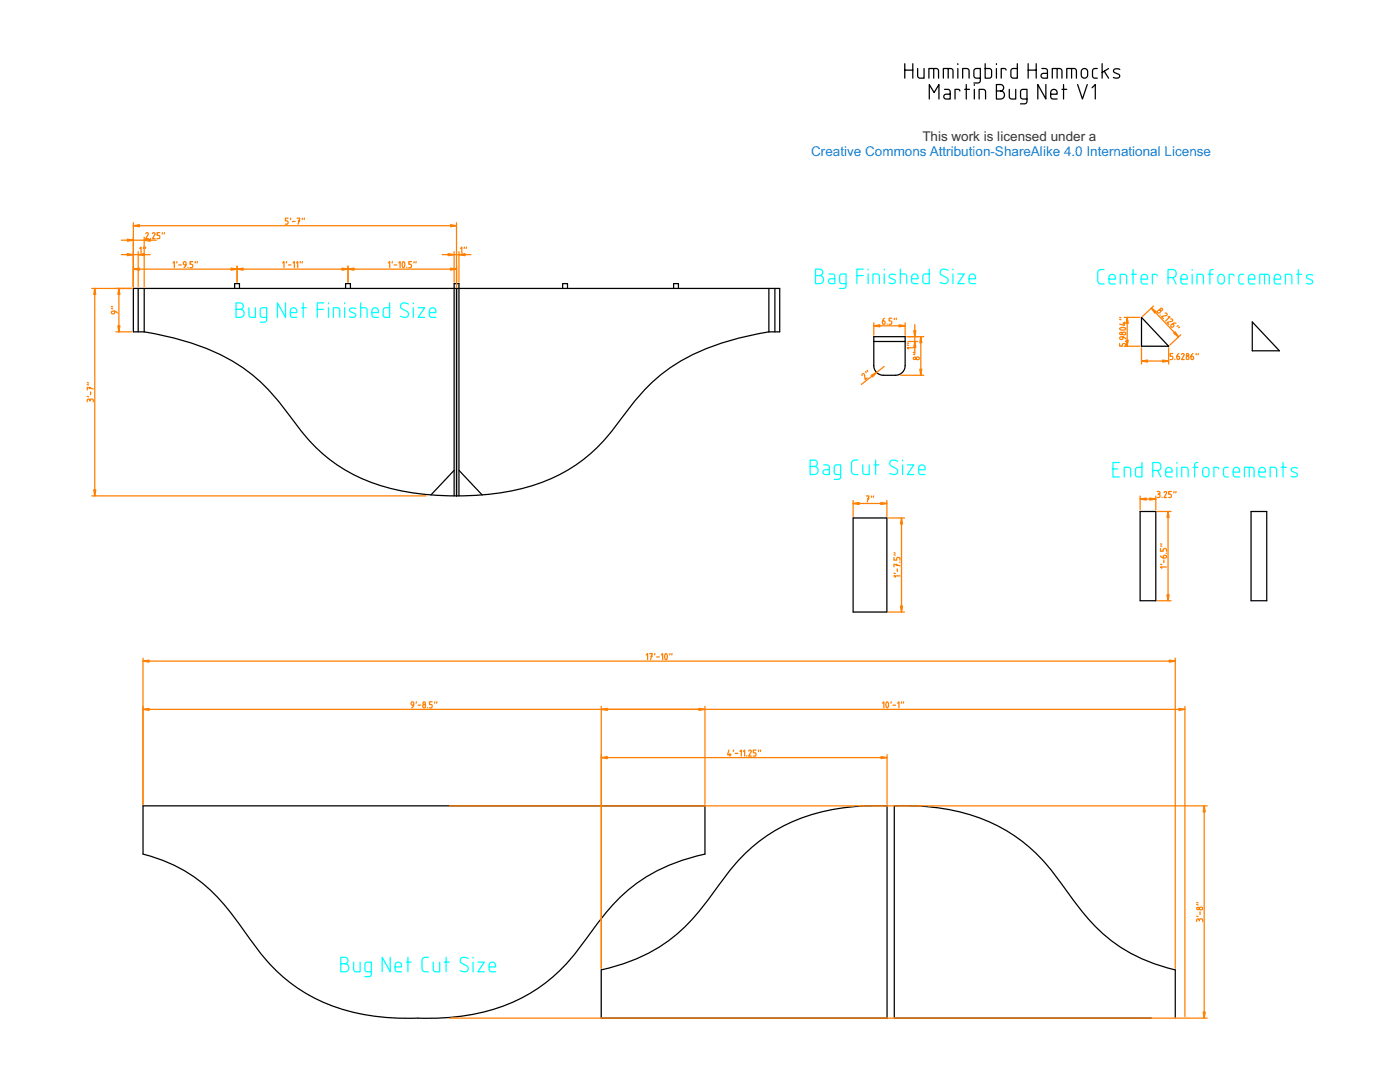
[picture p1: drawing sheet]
<svg xmlns="http://www.w3.org/2000/svg" width="279mm" height="216mm" viewBox="0 0 279 216" stroke-linecap="round" stroke-linejoin="round" font-family="sans-serif">
<defs><g id="words">
<text font-size="2.7" fill="#373737" x="184.1" y="28.2">This work is licensed under a</text>
<text font-size="2.7" fill="#1982d1" x="161.9" y="31.1">Creative Commons Attribution-ShareAlike 4.0 International License</text>
</g></defs>
<g fill="none" stroke="#000" stroke-width=".25">
<path d="M180.6 12.7v2.9M180.6 14h1.6M182.2 12.7v2.9M183.1 13.7v1.5l.2 .3 .3 .1h.8v-1.9M185.4 15.6v-1.9h1.5l.3 .1 .1 .3v1.5M185.5 19.8v-2.9l.9 1.6 1-1.6v2.9M186.3 13.7v1.9M188.3 15.6v-1.9h1.5l.3 .1 .1 .3v1.5M188.5 17.8l.8 .1 .3 .4v1.5l-1.1-.2-.2-.3 .2-.4 1.1-.1M189.2 13.7v1.9M191.2 12.7v.2M191.2 13.7v1.9"/>
<path d="M191.6 18.2l-.3-.4h-.7v2M192.1 15.6v-1.9h.9l.3 .2 .1 1.7M192.5 17.8h1M192.8 16.9v2.9M194.4 16.9v.1M194.4 17.8v2M195.4 19.8v-2h.9l.3 .2 .1 1.8M195.6 15.6h-.8l-.4-.3v-1.2l.2-.4h1v2.4l-.3 .4-.9 .1M196.6 12.7v2.9l1-.1 .3-.3-.1-1.3-.3-.2h-.9M198.9 18.2h.8a.8 .8 0 0 1 .8 .8 .8 .8 0 0 1-.8 .8h-.8v-2.9h.8a.64 .64 0 0 1 .6 .6 .64 .64 0 0 1-.6 .7M198.9 12.7v.2M198.9 13.7v1.9"/>
<path d="M200.8 14l-.2-.3h-.8v1.9M201.4 17.8v1.6l.2 .2 .3 .2h.8v-2M203 12.7v2.9l-1-.1-.3-.3 .1-1.3 .3-.2h.9M205 19.8l-.9-.1-.4-.2v-1.2l.2-.4 1.1-.1v2.5l-.4 .4h-.9M205.2 14h1.6M205.2 12.7v2.9M206.8 12.7v2.9M207.9 13.7h.8l.3 .5v1.4l-1.1-.1-.1-.4 .1-.4 1.1-.1M208.7 16.9v2.9l-1.6-2.9v2.9M209.7 18.8h1.3v-.3a.64 .64 0 0 0-.7-.7 .64 .64 0 0 0-.6 .7v.8l.1 .3 .3 .2h.9M210 15.6v-1.9h1.5l.3 .1 .1 .3v1.5M211 13.7v1.9"/>
<path d="M211.9 17.8h1M212.3 16.9v2.9M212.9 15.6v-1.9h1.5l.3 .1 .1 .3v1.5M213.9 13.7v1.9M215.1 16.9l.9 2.9 1-2.9M216 13.9a.64 .64 0 0 1 .7-.2 .64 .64 0 0 1 .4 .6v.7a.64 .64 0 0 1-.7 .6 .64 .64 0 0 1-.6-.6v-.8zM217.9 17.5l.7-.6v2.9M219 13.7h-.7l-.3 .5 .1 1.2 .3 .2h.6M220 12.7v2.9M220.4 14.2l.8 1.4M221.2 13.7l-1.2 .8M223.5 13.9a.76 .76 0 0 0-1.3 .2l.2 .3 .9 .5 .1 .4a.81 .81 0 0 1-1.2 .2"/>
<path d="M174.4 67.2h6.2v5.9l-.2 .8-.5 .6-1 .4h-2.7l-.8-.3-.6-.5-.4-1.1zM174.4 68.1h6.2M177 103.4h-6.7v18.7h6.7"/>
</g>
<g fill="none" stroke="#0ff" stroke-width=".25">
<path d="M162.8 55h.8a.8 .8 0 0 1 .8 .8 .8 .8 0 0 1-.8 .8h-.8v-2.9h.8a.64 .64 0 0 1 .6 .6 .64 .64 0 0 1-.6 .7M165.5 54.7h.8l.3 .4v1.5l-1.1-.1-.2-.4 .2-.4 1.1-.1M168.8 56.6h-.8l-.4-.3v-1.2l.2-.4h1v2.4l-.3 .4-.9 .1M171 55h1.3M172.3 53.7h-1.3v2.9M173.3 53.7v.2M173.3 54.7v1.9M174.2 56.6v-1.9h.9l.3 .2 .1 1.7M176.5 53.7v.2M176.5 54.7v1.9M178.7 54.8a.76 .76 0 0 0-1.2 .3l.1 .3 1 .5 .1 .4a.81 .81 0 0 1-1.3 .2M179.7 54.7h.9l.3 .2 .1 1.7"/>
<path d="M179.7 53.7v2.9M181.9 55.6h1.3v-.3a.64 .64 0 0 0-.6-.6 .64 .64 0 0 0-.7 .6v.9l.2 .3 .3 .1h.8M185.5 53.7v2.9l-1.1-.1-.2-.3v-1.3l.4-.2h.9M189.2 53.9a.99 .99 0 0 0-1.5 .2 .64 .64 0 0 0 .3 .8l.9 .5a.65 .65 0 0 1 .3 .8 .65 .65 0 0 1-.8 .4l-.8-.2M190.2 53.7v.2M190.2 54.7v1.9M191.1 54.7h1.3l-1.3 1.9h1.3M193.4 55.6h1.3v-.3a.64 .64 0 0 0-.7-.6 .64 .64 0 0 0-.6 .6v.9l.1 .3 .3 .1h.9M220.4 53.8h-.7a.64 .64 0 0 0-.6 .6v1.6a.64 .64 0 0 0 .6 .7h.7M221.3 55.7h1.3v-.3a.64 .64 0 0 0-.6-.7 .64 .64 0 0 0-.7 .7v.8l.2 .3 .3 .2h.8M223.6 56.7v-2h.9l.3 .3v1.7M225.8 54.7h1"/>
<path d="M226.1 53.8v2.9M227.7 55.7h1.3v-.3a.64 .64 0 0 0-.6-.7 .64 .64 0 0 0-.7 .7v.8l.2 .3 .3 .2h.8M230.9 55.1l-.2-.3-.7-.1v2M233.1 55.4h1a.64 .64 0 0 0 .6-.7v-.3a.64 .64 0 0 0-.6-.6h-1v2.9M234.1 55.4l.6 1.3M235.7 55.7h1.3v-.3a.64 .64 0 0 0-.7-.7 .64 .64 0 0 0-.6 .7v.8l.1 .3 .3 .2h.9M237.9 53.8v.1M237.9 54.7v2M238.9 56.7v-2h.9l.3 .3 .1 1.7M241.1 54.7h1M242.1 53.8l-.4 .1-.2 .3v2.5M243.2 54.9a.64 .64 0 0 1 .7-.1 .64 .64 0 0 1 .4 .6v.6a.64 .64 0 0 1-.6 .7 .64 .64 0 0 1-.6-.7v-.7z"/>
<path d="M246.3 55.1l-.3-.3-.7-.1v2M248.2 54.7l-.7 .1-.3 .4 .1 1.3 .3 .2h.6M249.2 55.7h1.2v-.3a.64 .64 0 0 0-.6-.7 .64 .64 0 0 0-.6 .7v.8l.1 .3 .3 .2h.8M251.4 56.7v-2h1.5l.3 .2 .1 .3v1.5M252.4 54.7v2M254.3 55.7h1.3v-.3a.64 .64 0 0 0-.7-.7 .64 .64 0 0 0-.6 .7v.8l.1 .3 .3 .2h.9M256.5 56.7v-2h.9l.3 .3 .1 1.7M258.8 54.7h.9M259.1 53.8v2.9M262 54.9a.76 .76 0 0 0-1.3 .3l.2 .3 .9 .5 .2 .3a.81 .81 0 0 1-1.3 .2M47.1 61.7h.8a.8 .8 0 0 1 .8 .8 .8 .8 0 0 1-.8 .8h-.8v-2.9h.8a.64 .64 0 0 1 .7 .7 .64 .64 0 0 1-.7 .6M49.7 61.4v1.5l.2 .3 .3 .1h.8v-1.9"/>
<path d="M53.2 63.3h-.9l-.3-.2-.1-1.3 .3-.3 1-.1v2.5l-.3 .4h-1M57 60.4v2.9l-1.6-2.9v2.9M57.9 62.4h1.3v-.4a.64 .64 0 0 0-.6-.6 .64 .64 0 0 0-.7 .6v.9l.2 .3 .3 .1h.8M60.2 61.4h.9M60.5 60.4v2.9M63.3 61.7h1.3M64.6 60.4h-1.3v2.9M65.6 60.4v.2M65.6 61.4v1.9M66.5 63.3v-1.9h.9l.3 .2 .1 1.7M68.8 60.4v.2M68.8 61.4v1.9"/>
<path d="M71 61.6a.76 .76 0 0 0-1.2 .2l.1 .4 1 .4 .1 .4a.81 .81 0 0 1-1.3 .2M72 61.4h.9l.3 .2 .1 1.7M72 60.4v2.9M74.2 62.4h1.3v-.4a.64 .64 0 0 0-.6-.6 .64 .64 0 0 0-.7 .6v.9l.2 .3 .3 .1h.8M77.8 60.4v2.9h-1.1l-.2-.4v-1.2l.4-.3h.9M81.5 60.7a.99 .99 0 0 0-1.5 .1 .64 .64 0 0 0 .3 .9l.9 .4a.65 .65 0 0 1 .3 .8 .65 .65 0 0 1-.8 .4l-.8-.2M82.5 60.4v.2M82.5 61.4v1.9M83.5 61.4h1.2l-1.2 1.9h1.2M85.7 62.4h1.3v-.4a.64 .64 0 0 0-.7-.6 .64 .64 0 0 0-.6 .6v.9l.1 .3 .3 .1h.9M161.7 93.1h.8a.8 .8 0 0 1 .8 .8 .8 .8 0 0 1-.8 .8h-.8v-2.9h.8a.64 .64 0 0 1 .6 .6 .64 .64 0 0 1-.6 .7M164.4 92.8h.8l.3 .4v1.5l-1.1-.1-.2-.4 .2-.4 1.1-.1"/>
<path d="M167.8 94.7h-.9l-.4-.3v-1.2l.2-.4h1.1v2.4l-.4 .4-.9 .1M171.2 91.8h-.6a.64 .64 0 0 0-.7 .6v1.6a.64 .64 0 0 0 .7 .7h.6M172.2 92.8v1.5l.2 .3 .3 .1h.8v-1.9M174.4 92.8h1M174.7 91.8v2.9M179.2 92a.99 .99 0 0 0-1.6 .2 .64 .64 0 0 0 .3 .8l.9 .5a.65 .65 0 0 1 .3 .8 .65 .65 0 0 1-.7 .4l-.8-.2M180.1 91.8v.2M180.1 92.8v1.9M181.1 92.8h1.3l-1.3 1.9h1.3M183.3 93.7h1.3v-.3a.64 .64 0 0 0-.6-.6 .64 .64 0 0 0-.7 .6v.9l.2 .2 .3 .2h.8M222.1 93.6h1M223.4 92.3h-1.3v2.9h1.3"/>
<path d="M224.4 95.2v-2l.9 .1 .3 .2 .1 1.7M227.9 92.3v2.9l-1-.1-.3-.4 .1-1.2 .3-.2 .9-.1M230.1 93.9h.9a.64 .64 0 0 0 .7-.7v-.3a.64 .64 0 0 0-.7-.6h-.9v2.9M231 93.9l.7 1.3M232.6 94.2h1.3v-.3a.64 .64 0 0 0-.6-.7 .64 .64 0 0 0-.7 .7v.8l.2 .3 .3 .2h.8M234.9 92.3v.1M234.9 93.2v2M235.8 95.2v-2l.9 .1 .3 .2 .1 1.7M238.1 93.2h.9M239 92.3l-.4 .1-.2 .3v2.5M240.2 93.4a.64 .64 0 0 1 .7-.1 .64 .64 0 0 1 .4 .6v.6a.64 .64 0 0 1-.6 .7 .64 .64 0 0 1-.7-.7v-.7zM243.2 93.6l-.2-.3-.7-.1v2"/>
<path d="M245.1 93.2l-.7 .1-.2 .4 .1 1.3 .3 .2h.5M246.1 94.2h1.3v-.3a.64 .64 0 0 0-.7-.7 .64 .64 0 0 0-.6 .7v.8l.1 .3 .3 .2h.9M248.4 95.2v-2h1.4l.3 .2 .2 .3v1.5M249.3 93.2v2M251.2 94.2h1.3v-.3a.64 .64 0 0 0-.6-.7 .64 .64 0 0 0-.7 .7v.8l.2 .3 .3 .2h.8M253.5 95.2v-2l.9 .1 .3 .2 .1 1.7M255.7 93.2h1M256.1 92.3v2.9M258.9 93.4a.76 .76 0 0 0-1.2 .3l.1 .3 1 .5 .1 .3a.81 .81 0 0 1-1.2 .2M68 192.3h.8a.8 .8 0 0 1 .8 .8 .8 .8 0 0 1-.8 .8h-.8v-2.9h.8a.64 .64 0 0 1 .7 .7 .64 .64 0 0 1-.7 .6M70.6 192v1.5l.2 .3 .3 .1h.8v-1.9M74.1 193.9h-.9l-.3-.2-.1-1.3 .3-.4h1v2.4l-.3 .4-1 .1"/>
<path d="M77.9 191v2.9l-1.6-2.9v2.9M78.8 192.9h1.3v-.3a.64 .64 0 0 0-.6-.6 .64 .64 0 0 0-.7 .6v.9l.2 .3 .3 .1h.8M81.1 192h1M81.4 191v2.9M85.5 191h-.6a.64 .64 0 0 0-.7 .7v1.6a.64 .64 0 0 0 .7 .6h.6M86.5 192v1.5l.1 .3 .3 .1h.8v-1.9M88.7 192h1M89 191v2.9M93.4 191.3a.99 .99 0 0 0-1.5 .1 .64 .64 0 0 0 .3 .8l.9 .5a.65 .65 0 0 1 .3 .8 .65 .65 0 0 1-.8 .4l-.8-.2M94.4 191v.2M94.4 192v1.9M95.4 192h1.3l-1.3 1.9h1.3"/>
<path d="M97.6 192.9h1.3v-.3a.64 .64 0 0 0-.6-.6 .64 .64 0 0 0-.7 .6v.9l.2 .3 .2 .1h.9"/>
</g>
<path d="M174.4 65h6.2M176.5 63.5l-.3 .4-.1 .5 .1 .3h.3l.1-.5-.5-.2M177 64.6v.1M178 63.5h-.6v.5l.4 .1 .2 .2-.1 .4h-.5M178.5 63.5l-.1 .3M178.9 63.5l-.1 .3" fill="none" stroke="#ff7f00" stroke-width=".25"/>
<path d="M174.4 65l1.2-.2v.4z" fill="#ff7f00"/>
<path d="M174.4 65l1.2-.2v.4z" fill="#ff7f00" stroke="#ff7f00" stroke-width=".25"/>
<path d="M179.4 64.8l1.2 .2-1.2 .2z" fill="#ff7f00"/>
<path d="M179.4 64.8l1.2 .2-1.2 .2z" fill="#ff7f00" stroke="#ff7f00" stroke-width=".25"/>
<path d="M174.4 64.4v2.5M180.6 64.4v2.5M181.1 68.8l.2 .1M181.1 68.4l.2 .1M182.3 69.4h-1.2l.2 .2M182.6 64.8v5.7" fill="none" stroke="#ff7f00" stroke-width=".25"/>
<path d="M182.4 66h.4l-.2 1.2z" fill="#ff7f00"/>
<path d="M182.4 66h.4l-.2 1.2z" fill="#ff7f00" stroke="#ff7f00" stroke-width=".25"/>
<path d="M182.6 68.1l.2 1.2h-.4z" fill="#ff7f00"/>
<path d="M182.6 68.1l.2 1.2h-.4z" fill="#ff7f00" stroke="#ff7f00" stroke-width=".25"/>
<g fill="none" stroke="#ff7f00" stroke-width=".25">
<path d="M181.2 67.2h2M181.2 68.1h2M182.3 70.7l.2 .1M182.3 70.3l.2 .1M183.8 67.2v7.7"/>
<circle cx="182.5" cy="71.5" r=".26"/>
<circle cx="183.1" cy="71.5" r=".31"/>
</g>
<path d="M183.8 67.2l.2 1.2h-.4z" fill="#ff7f00"/>
<path d="M183.8 67.2l.2 1.2h-.4z" fill="#ff7f00" stroke="#ff7f00" stroke-width=".25"/>
<path d="M183.6 73.7h.4l-.2 1.2z" fill="#ff7f00"/>
<path d="M183.6 73.7h.4l-.2 1.2z" fill="#ff7f00" stroke="#ff7f00" stroke-width=".25"/>
<path d="M179.7 74.9h4.7M180.9 67.2h3.5M172.9 99h.5l-.3 1.2M173.2 99.5h.2M174 99l-.1 .2M174.4 99l-.1 .2M170.3 100.5h6.7" fill="none" stroke="#ff7f00" stroke-width=".25"/>
<path d="M177 103.4v18.7" fill="none" stroke="#000" stroke-width=".25"/>
<path d="M170.3 100.5l1.2-.2v.4z" fill="#ff7f00"/>
<path d="M170.3 100.5l1.2-.2v.4z" fill="#ff7f00" stroke="#ff7f00" stroke-width=".25"/>
<path d="M175.8 100.3l1.2 .2-1.2 .2z" fill="#ff7f00"/>
<path d="M175.8 100.3l1.2 .2-1.2 .2z" fill="#ff7f00" stroke="#ff7f00" stroke-width=".25"/>
<path d="M170.3 99.9v3.2M177 99.9v3.2M178.4 111.2v.6h.5l.1-.4 .2-.2 .4 .2v.4M178.4 114.4h.3M178.4 110.7l.3 .1M178.4 110.3l.3 .1M178.9 112.6v.2M179.1 113.5v.5M179.5 112.2h.1M179.6 114.9h-1.2l.3 .3M179.6 112.9l-1.2-.3v.5M179.9 103.4v18.7" fill="none" stroke="#ff7f00" stroke-width=".25"/>
<path d="M179.9 103.4l.2 1.2h-.4z" fill="#ff7f00"/>
<path d="M179.9 103.4l.2 1.2h-.4z" fill="#ff7f00" stroke="#ff7f00" stroke-width=".25"/>
<path d="M179.7 120.9h.4l-.2 1.2z" fill="#ff7f00"/>
<path d="M179.7 120.9h.4l-.2 1.2z" fill="#ff7f00" stroke="#ff7f00" stroke-width=".25"/>
<path d="M172 74.9l.2-.3 .3 .1 .2 1 .4-.3M172.8 74.1l.1 .3M173.1 73.9l.1 .2M176.5 73.1l-4.6 3.6M177.3 103.4h3.2M177.3 122.1h3.2" fill="none" stroke="#ff7f00" stroke-width=".25"/>
<path d="M173.9 74.9l1-.6-.8 .9z" fill="#ff7f00"/>
<path d="M173.9 74.9l1-.6-.8 .9z" fill="#ff7f00" stroke="#ff7f00" stroke-width=".25"/>
<g fill="none" stroke="#000" stroke-width=".25">
<path d="M27.6 57.6v8.6M28.8 57.6v8.6M46.8 57.6v-1h1v1M69 57.6v-1h.9v1M91.1 57.6v41.3M112.3 57.6v-1h1v1M134.4 57.6v-1h1v1M153.4 57.6v8.6M154.6 57.6v8.6M28.8 66.2a46.4 46.4 0 0 1 21 8.2 49.5 49.5 0 0 1 9.7 10.8 32.7 32.7 0 0 0 22.7 13.1 59.1 59.1 0 0 0 8.9 .6M28.8 66.2h-2.2v-8.6h129v8.6h-2.2M153.4 66.2a46.4 46.4 0 0 0-21 8.2 49.5 49.5 0 0 0-9.6 10.8 32.7 32.7 0 0 1-22.8 13.1 59.1 59.1 0 0 1-8.9 .6"/>
<path d="M227.8 63.3l5.4 5.8h-5.4zM249.9 64.2l5.4 5.8h-5.4zM90.6 98.9v-42.3h1v42.3M90.6 93.8l-4.6 5M91.6 93.8l4.6 5M227.5 102.1h3.2v17.8h-3.2zM249.7 102.1h3.1v17.8h-3.1zM28.5 160.8h112.2v9.6a33.3 33.3 0 0 0-21.4 13.8 62.8 62.8 0 0 1-9.2 11 35.4 35.4 0 0 1-22.1 7.9l-4.6 .1a39.5 39.5 0 0 1-24-6 37.5 37.5 0 0 1-10.1-10.7 45 45 0 0 0-10.7-11.6 30.8 30.8 0 0 0-10.1-4.5zM120 193.5a33.1 33.1 0 0 0 21.2-13.8 62.2 62.2 0 0 1 9.2-10.9 35.4 35.4 0 0 1 22.1-8h4.5v42.4h-57zM229.7 203.2h-51.2v-42.4a39.5 39.5 0 0 1 24 6 41.5 41.5 0 0 1 10.9 11.6 35.3 35.3 0 0 0 14.4 12.9l4.3 1.6 2.4 .6v9.7"/>
</g>
<g fill="none" stroke="#ff7f00" stroke-width=".25">
<path d="M229.8 61.5l5.4 5.7M230.2 61.1l-2.2 2M231.6 62.8l-.1 .1M232.5 62.5l.4 .1v.3l-1.1 .3 .4 .4M233.1 63.2h.4l-.9 .8M233.6 63.7h.4v.4l-1.1 .2 .4 .4M234.7 64.5h-.5l-.5 .3v.3l.2 .2 .4-.3-.3-.4M235.1 65l-.2 .1M235.4 65.3l-.2 .1M235.6 66.8l-2.2 2.1"/>
<circle cx="231.3" cy="62.2" r=".31"/>
<circle cx="231.8" cy="61.8" r=".26"/>
</g>
<path d="M229.8 61.5l1 .7-.3 .3z" fill="#ff7f00"/>
<path d="M229.8 61.5l1 .7-.3 .3z" fill="#ff7f00" stroke="#ff7f00" stroke-width=".25"/>
<path d="M234.2 66.5l.3-.3 .7 1z" fill="#ff7f00"/>
<path d="M234.2 66.5l.3-.3 .7 1z" fill="#ff7f00" stroke="#ff7f00" stroke-width=".25"/>
<g fill="none" stroke="#ff7f00" stroke-width=".25">
<path d="M227.8 69.4v3.2M227.8 72h5.4M233.2 69.4v3.2M234.1 70.5h-.6v.6h.4l.2 .2-.2 .4h-.4M234.5 71.7h.1M235.3 70.5l-.4 .4v.6l.1 .2h.3l.1-.5-.5-.1M235.8 70.7l.3-.2 .2 .3-.5 .9h.5M238.1 70.5l-.3 .4-.1 .6 .1 .2h.3l.1-.5-.5-.1M238.7 70.5v.3M239.1 70.5v.3"/>
<circle cx="237" cy="70.8" r=".26"/>
<circle cx="237" cy="71.4" r=".31"/>
</g>
<path d="M227.8 72l1.2-.2v.4z" fill="#ff7f00"/>
<path d="M227.8 72l1.2-.2v.4z" fill="#ff7f00" stroke="#ff7f00" stroke-width=".25"/>
<path d="M232 71.8l1.2 .2-1.2 .2z" fill="#ff7f00"/>
<path d="M232 71.8l1.2 .2-1.2 .2z" fill="#ff7f00" stroke="#ff7f00" stroke-width=".25"/>
<g fill="none" stroke="#ff7f00" stroke-width=".25">
<path d="M223.5 68.5v.6h.5v-.4l.3-.2 .3 .2 .1 .4M223.5 63.7l.2 .1M223.5 63.3l.2 .1M223.5 65.5l.7-.2 .5 .3-.3 .2-.5 .1-.4-.2zM224.1 67.2l-.1 .5-.5-.1v-.2l.2-.2 .6 .1 .4 .3M224.1 64.5h.6M224.4 69.1h3.1M224.4 63.3h3.1M224.4 64.3v.6l-.9-.2M224.6 68.1h.1M225 63.3v5.8"/>
<circle cx="223.7" cy="66.5" r=".26"/>
<circle cx="224.3" cy="66.5" r=".31"/>
</g>
<path d="M224.8 67.9h.4l-.2 1.2z" fill="#ff7f00"/>
<path d="M224.8 67.9h.4l-.2 1.2z" fill="#ff7f00" stroke="#ff7f00" stroke-width=".25"/>
<path d="M225 63.3l.2 1.2h-.4z" fill="#ff7f00"/>
<path d="M225 63.3l.2 1.2h-.4z" fill="#ff7f00" stroke="#ff7f00" stroke-width=".25"/>
<path d="M227.5 99v2.8M227.5 99.6h3.2M230.7 99v2.8M231 98.1h.4l.1 .2-.3 .3 .3 .2v.3l-.5 .2M231.1 98.6h.1M231.9 99.2v.1M232.3 98.3l.3-.2 .2 .2-.5 1h.5M233.8 98.1h-.6v.5h.4l.2 .3-.1 .3-.5 .1M234.3 98.1l-.1 .2M234.7 98.1l-.1 .2" fill="none" stroke="#ff7f00" stroke-width=".25"/>
<path d="M227.5 99.6l1.2-.2v.4z" fill="#ff7f00"/>
<path d="M227.5 99.6l1.2-.2v.4z" fill="#ff7f00" stroke="#ff7f00" stroke-width=".25"/>
<path d="M229.5 99.4l1.2 .2-1.2 .2z" fill="#ff7f00"/>
<path d="M229.5 99.4l1.2 .2-1.2 .2z" fill="#ff7f00" stroke="#ff7f00" stroke-width=".25"/>
<path d="M231 102.1h2.7M231 119.9h2.7M231.6 110.9l.3 .4h.6l.3-.1v-.3l-.5-.1-.2 .5M231.6 109.5v.5h.5l.1-.4 .2-.1 .4 .1v.4M231.6 112.6l.3 .1M231.6 108.9l.3 .1M231.6 108.5l.3 .1M232.3 111.7v.6M232.7 110.4h.1M232.8 113.1h-1.2l.3 .3M233.1 102.1v17.8" fill="none" stroke="#ff7f00" stroke-width=".25"/>
<path d="M233.1 102.1l.2 1.2h-.4z" fill="#ff7f00"/>
<path d="M233.1 102.1l.2 1.2h-.4z" fill="#ff7f00" stroke="#ff7f00" stroke-width=".25"/>
<path d="M232.9 118.7h.4l-.2 1.2z" fill="#ff7f00"/>
<path d="M232.9 118.7h.4l-.2 1.2z" fill="#ff7f00" stroke="#ff7f00" stroke-width=".25"/>
<path d="M28.5 131.9h206M129 130.7l.2-.3v1.2M129.6 130.4h.6l-.4 1.2M129.9 130.9h.3M130.7 130.4l-.1 .3M131 131.1h.6M132 130.7l.2-.3v1.2M132.8 130.5h.2l.2 .4-.1 .5-.2 .2-.2-.5zM133.7 130.4v.3M134.1 130.4v.3" fill="none" stroke="#ff7f00" stroke-width=".25"/>
<path d="M28.5 131.9l1.2-.2v.4z" fill="#ff7f00"/>
<path d="M28.5 131.9l1.2-.2v.4z" fill="#ff7f00" stroke="#ff7f00" stroke-width=".25"/>
<path d="M233.3 131.7l1.2 .2-1.2 .2z" fill="#ff7f00"/>
<path d="M233.3 131.7l1.2 .2-1.2 .2z" fill="#ff7f00" stroke="#ff7f00" stroke-width=".25"/>
<g fill="none" stroke="#ff7f00" stroke-width=".25">
<path d="M28.5 131.3v29.2M234.5 131.3v61.9M28.5 141.5h112.2M82.6 140.7l-.5-.1 .1-.5h.2l.2 .2-.1 .6-.3 .3M83.1 140l-.1 .3M83.4 140.7h.6M85.3 141.2h.1M86.3 140h-.6v.6h.4l.2 .2-.2 .4h-.4M86.8 140l-.1 .3M87.2 140l-.1 .3"/>
<circle cx="84.7" cy="140.3" r=".26"/>
<circle cx="84.7" cy="140.9" r=".31"/>
</g>
<path d="M28.5 141.5l1.2-.2v.4z" fill="#ff7f00"/>
<path d="M28.5 141.5l1.2-.2v.4z" fill="#ff7f00" stroke="#ff7f00" stroke-width=".25"/>
<path d="M139.5 141.3l1.2 .2-1.2 .2z" fill="#ff7f00"/>
<path d="M139.5 141.3l1.2 .2-1.2 .2z" fill="#ff7f00" stroke="#ff7f00" stroke-width=".25"/>
<path d="M28.5 140.9v19.6M120 141.5h116.5M140.7 140.9v19.6M176.1 140.3l.3-.3v1.2M177 140.1h.2l.1 .4v.5l-.2 .2-.3-.4zM177.9 140l-.1 .3M178.2 140.7h.5M179.1 140.3l.3-.3v1.2M179.9 140v.3M180.3 140v.3" fill="none" stroke="#ff7f00" stroke-width=".25"/>
<path d="M120 141.5l1.2-.2v.4z" fill="#ff7f00"/>
<path d="M120 141.5l1.2-.2v.4z" fill="#ff7f00" stroke="#ff7f00" stroke-width=".25"/>
<path d="M235.3 141.3l1.2 .2-1.2 .2z" fill="#ff7f00"/>
<path d="M235.3 141.3l1.2 .2-1.2 .2z" fill="#ff7f00" stroke="#ff7f00" stroke-width=".25"/>
<g fill="none" stroke="#ff7f00" stroke-width=".25">
<path d="M120 140.9v52.3M236.5 140.9v62M240.3 160.8v42.4M238.8 183.9l.1-.4 .2-.2 .3 .3 .1-.2h.4l.1 .5M238.8 182.8l.3 .1M238.8 180.5h.3M238.8 180.1h.3M239.4 183.6v.1M239.5 181.9v.6"/>
<circle cx="239.1" cy="181.3" r=".26"/>
<circle cx="239.7" cy="181.2" r=".31"/>
</g>
<path d="M240.3 160.8l.2 1.2h-.4z" fill="#ff7f00"/>
<path d="M240.3 160.8l.2 1.2h-.4z" fill="#ff7f00" stroke="#ff7f00" stroke-width=".25"/>
<path d="M240.1 202h.4l-.2 1.2z" fill="#ff7f00"/>
<path d="M240.1 202h.4l-.2 1.2z" fill="#ff7f00" stroke="#ff7f00" stroke-width=".25"/>
<g fill="none" stroke="#ff7f00" stroke-width=".25">
<path d="M120 151.2h57M145.5 149.7l-.3 .9h.7M145.7 150.3v.6M146.4 149.7l-.1 .2M146.7 150.3h.6M147.7 149.9l.2-.2v1.2M148.3 149.9l.3-.2v1.2M149 150.8v.1M149.4 149.9l.3-.2 .2 .2-.5 1h.5M150.9 149.7h-.6v.5h.4l.2 .3-.1 .3-.5 .1M151.4 149.7v.2M151.8 149.7v.2"/>
<path d="M89.7 160.8h151.2M89.7 203.2h151.2"/>
</g>
<path d="M120 151.2l1.2-.2v.4z" fill="#ff7f00"/>
<path d="M120 151.2l1.2-.2v.4z" fill="#ff7f00" stroke="#ff7f00" stroke-width=".25"/>
<path d="M175.8 151l1.2 .2-1.2 .2z" fill="#ff7f00"/>
<path d="M175.8 151l1.2 .2-1.2 .2z" fill="#ff7f00" stroke="#ff7f00" stroke-width=".25"/>
<path d="M88.2 50.8h5.8M91.9 49.6l.3-.3v1.2M92.7 49.3l-.1 .3M93.1 49.3l-.1 .3M120 150.6v42.6M177 150.6v9.9" fill="none" stroke="#ff7f00" stroke-width=".25"/>
<path d="M89.4 50.6l1.2 .2-1.2 .2z" fill="#ff7f00"/>
<path d="M89.4 50.6l1.2 .2-1.2 .2z" fill="#ff7f00" stroke="#ff7f00" stroke-width=".25"/>
<path d="M91.6 50.8l1.2-.2v.4z" fill="#ff7f00"/>
<path d="M91.6 50.8l1.2-.2v.4z" fill="#ff7f00" stroke="#ff7f00" stroke-width=".25"/>
<path d="M69.5 53.7h21.6M77.5 52.5l.3-.3v1.2M78.3 52.2l-.1 .3M78.6 52.9h.6M79.6 52.5l.2-.3v1.2M80.4 52.2l.2 .1 .2 .4-.1 .5-.2 .2-.2-.5zM81.2 53.3v.1M82.1 52.2h-.5v.5l.4 .1 .1 .2-.1 .4h-.4M82.7 52.2l-.1 .3M83.1 52.2l-.1 .3M90.6 50.2v6.1M91.6 50.2v6.1" fill="none" stroke="#ff7f00" stroke-width=".25"/>
<path d="M69.5 53.7l1.2-.2v.4z" fill="#ff7f00"/>
<path d="M69.5 53.7l1.2-.2v.4z" fill="#ff7f00" stroke="#ff7f00" stroke-width=".25"/>
<path d="M89.9 53.5l1.2 .2-1.2 .2z" fill="#ff7f00"/>
<path d="M89.9 53.5l1.2 .2-1.2 .2z" fill="#ff7f00" stroke="#ff7f00" stroke-width=".25"/>
<path d="M47.3 53.7h22.2M56.4 52.5l.3-.3v1.2M57.2 52.2l-.1 .3M57.5 52.9h.6M58.5 52.5l.2-.3v1.2M59.2 52.5l.2-.3v1.2M60 52.2l-.1 .3M60.4 52.2l-.1 .3M69.5 53.1v3.2M91.1 53.1v3.2" fill="none" stroke="#ff7f00" stroke-width=".25"/>
<path d="M47.3 53.7l1.2-.2v.4z" fill="#ff7f00"/>
<path d="M47.3 53.7l1.2-.2v.4z" fill="#ff7f00" stroke="#ff7f00" stroke-width=".25"/>
<path d="M68.2 53.5l1.3 .2-1.3 .2z" fill="#ff7f00"/>
<path d="M68.2 53.5l1.3 .2-1.3 .2z" fill="#ff7f00" stroke="#ff7f00" stroke-width=".25"/>
<path d="M26.6 53.7h20.7M34.5 52.5l.3-.3v1.2M35.3 52.2v.3M35.7 52.9h.5M37.1 52.9l-.5-.2 .1-.5h.3l.1 .3-.1 .6-.3 .3M37.5 53.3v.1M38.5 52.2h-.6v.5l.4 .1 .2 .2-.2 .4h-.4M39 52.2l-.1 .3M39.4 52.2l-.1 .3M47.3 53.1v3.2M69.5 53.1v3.2" fill="none" stroke="#ff7f00" stroke-width=".25"/>
<path d="M46.1 53.5l1.2 .2-1.2 .2z" fill="#ff7f00"/>
<path d="M46.1 53.5l1.2 .2-1.2 .2z" fill="#ff7f00" stroke="#ff7f00" stroke-width=".25"/>
<path d="M26.6 53.7l1.2-.2v.4z" fill="#ff7f00"/>
<path d="M26.6 53.7l1.2-.2v.4z" fill="#ff7f00" stroke="#ff7f00" stroke-width=".25"/>
<path d="M24.2 47.9h7M26.6 53.1v4.2M29.1 46.6l.3-.2 .2 .3-.5 .9h.5M30 47.6h.1M30.4 46.6l.3-.2 .3 .3-.6 .9h.6M31.9 46.4h-.5v.6h.3l.2 .2-.1 .4h-.4M32.4 46.4v.3M32.8 46.4v.3M47.3 53.1v3.2" fill="none" stroke="#ff7f00" stroke-width=".25"/>
<path d="M25.4 47.7l1.2 .2-1.2 .2z" fill="#ff7f00"/>
<path d="M25.4 47.7l1.2 .2-1.2 .2z" fill="#ff7f00" stroke="#ff7f00" stroke-width=".25"/>
<path d="M28.8 47.9l1.2-.2v.4z" fill="#ff7f00"/>
<path d="M28.8 47.9l1.2-.2v.4z" fill="#ff7f00" stroke="#ff7f00" stroke-width=".25"/>
<path d="M24.2 50.8h5.8M26.6 47.3v10M27.9 49.6l.2-.3v1.2M28.7 49.3l-.1 .3M28.8 47.3v10M29.1 49.3l-.1 .3" fill="none" stroke="#ff7f00" stroke-width=".25"/>
<path d="M25.4 50.6l1.2 .2-1.2 .2z" fill="#ff7f00"/>
<path d="M25.4 50.6l1.2 .2-1.2 .2z" fill="#ff7f00" stroke="#ff7f00" stroke-width=".25"/>
<path d="M27.6 50.8l1.2-.2v.4z" fill="#ff7f00"/>
<path d="M27.6 50.8l1.2-.2v.4z" fill="#ff7f00" stroke="#ff7f00" stroke-width=".25"/>
<path d="M26.6 50.2v7.1M26.6 45h64.5M27.6 50.2v7.1M57.5 43.5h-.5v.6h.4l.1 .2-.1 .4h-.4M58 43.5v.3M58.4 44.2h.5M59.3 43.5h.5l-.3 1.2M59.6 44.1h.2M60.4 43.5l-.1 .3M60.8 43.5l-.1 .3" fill="none" stroke="#ff7f00" stroke-width=".25"/>
<path d="M26.6 45l1.2-.2v.4z" fill="#ff7f00"/>
<path d="M26.6 45l1.2-.2v.4z" fill="#ff7f00" stroke="#ff7f00" stroke-width=".25"/>
<path d="M89.9 44.8l1.2 .2-1.2 .2z" fill="#ff7f00"/>
<path d="M89.9 44.8l1.2 .2-1.2 .2z" fill="#ff7f00" stroke="#ff7f00" stroke-width=".25"/>
<path d="M23.7 57.6v8.6M26.6 44.4v12.9M91.1 44.4v12.9M22.2 61.6h.3M22.2 61.2h.3M22.9 62.1l-.1 .5-.5-.1v-.3l.2-.1 .6 .1 .3 .3" fill="none" stroke="#ff7f00" stroke-width=".25"/>
<path d="M23.7 57.6l.2 1.2h-.4z" fill="#ff7f00"/>
<path d="M23.7 57.6l.2 1.2h-.4z" fill="#ff7f00" stroke="#ff7f00" stroke-width=".25"/>
<path d="M23.5 65h.4l-.2 1.2z" fill="#ff7f00"/>
<path d="M23.5 65h.4l-.2 1.2z" fill="#ff7f00" stroke="#ff7f00" stroke-width=".25"/>
<path d="M18.9 57.6v41.3M23.1 57.6h3.2M17.4 79.1l.3 .1M17.4 76.7l.3 .1M17.4 76.3l.3 .1M17.9 77.3v.2M17.9 79.9v.1M18.1 78.2v.6M18.6 77.6l-1.2-.3v.5M23.1 66.2h3.2M17.4 80.2v-.4l.3-.2 .2 .3 .2-.3 .4 .1 .1 .5" fill="none" stroke="#ff7f00" stroke-width=".25"/>
<path d="M18.9 57.6l.2 1.2h-.4z" fill="#ff7f00"/>
<path d="M18.9 57.6l.2 1.2h-.4z" fill="#ff7f00" stroke="#ff7f00" stroke-width=".25"/>
<path d="M18.7 97.7h.4l-.2 1.2z" fill="#ff7f00"/>
<path d="M18.7 97.7h.4l-.2 1.2z" fill="#ff7f00" stroke="#ff7f00" stroke-width=".25"/>
<path d="M18.3 57.6h8M18.3 98.9h66.7" fill="none" stroke="#ff7f00" stroke-width=".25"/>
<use href="#words"/>
</svg>
